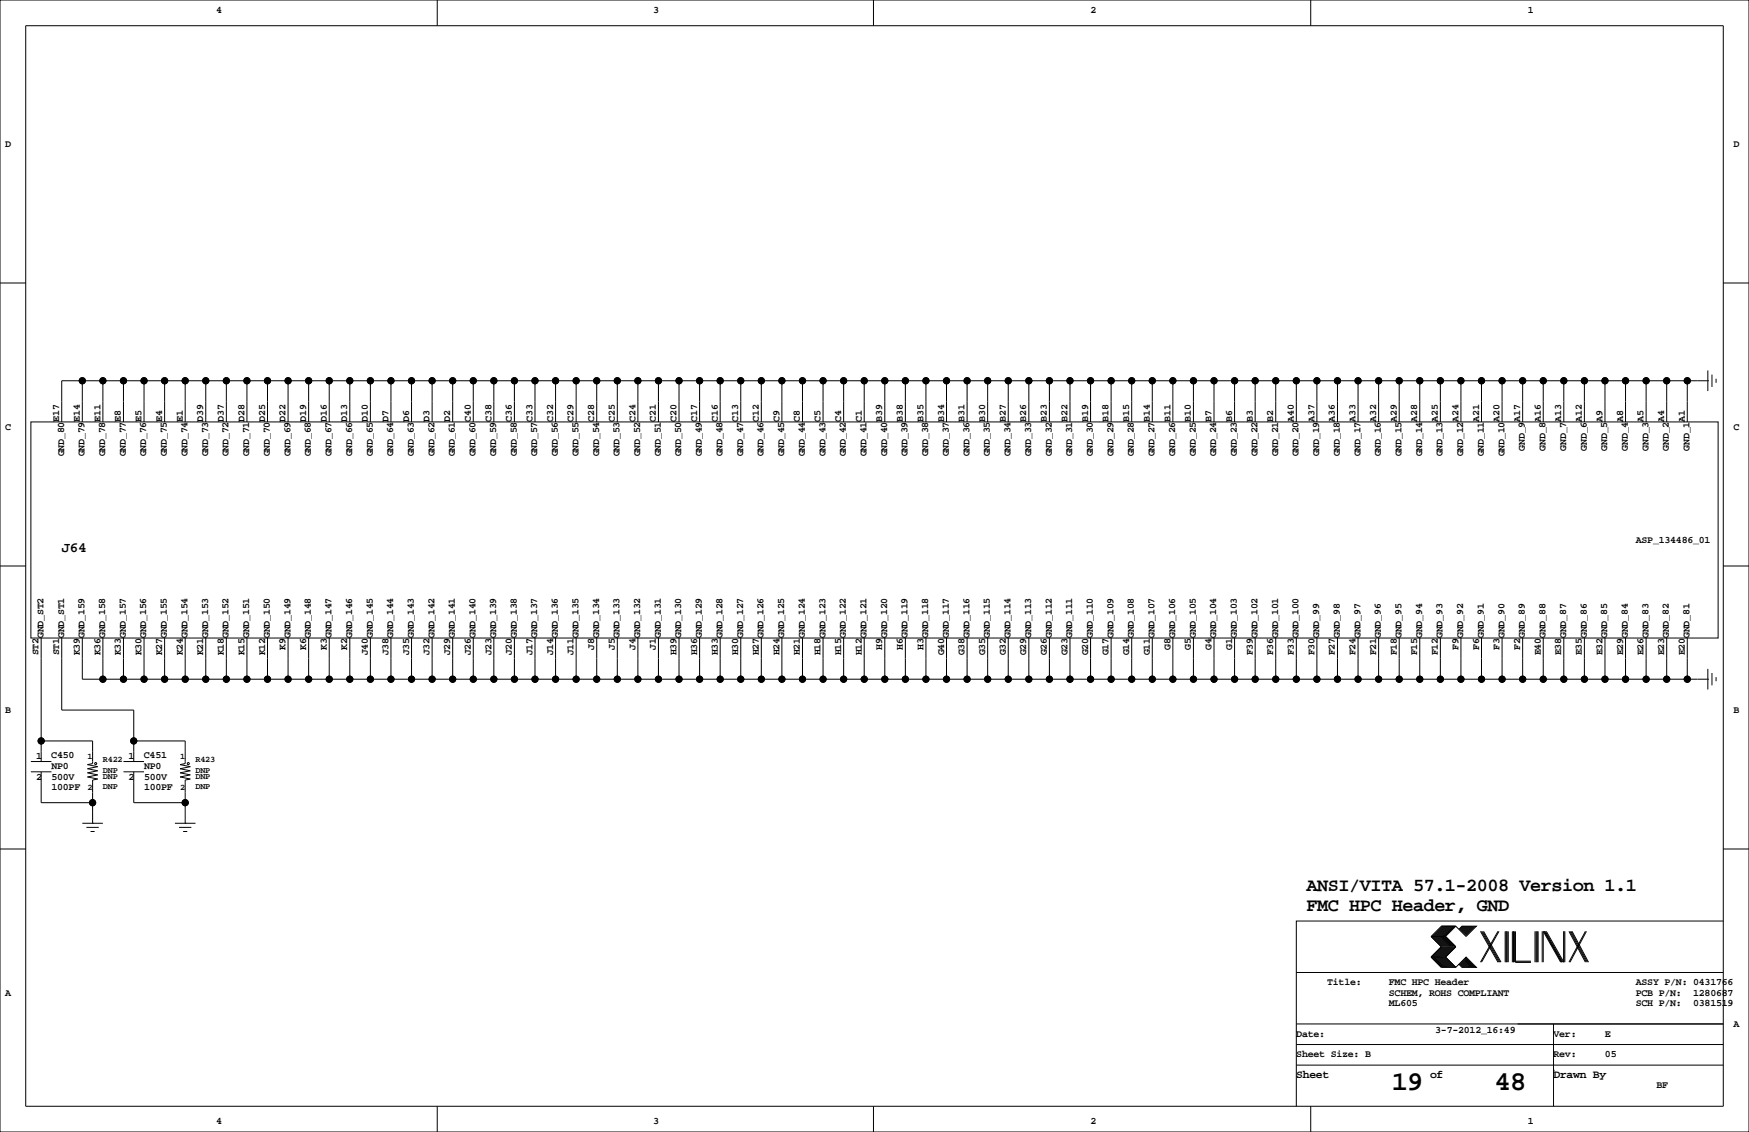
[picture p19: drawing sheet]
<svg xmlns="http://www.w3.org/2000/svg" width="432mm" height="279mm" viewBox="0 0 432 279" stroke-linecap="round" stroke-linejoin="round" font-family="sans-serif">
<defs><g id="words">
<g font-size="6.7">
<text x="343.6" y="269.1">19</text>
<text x="369" y="269.1">48</text>
</g>
<g font-size="4.6">
<text x="322.6" y="219.8">ANSI/VITA 57.1-2008 Version 1.1</text>
<text x="322.6" y="224.9">FMC HPC Header, GND</text>
</g>
<text font-size="3.5" x="15.2" y="136.3">J64</text>
<g font-size="2.8">
<text x="320" y="266">Sheet</text>
<text x="353.1" y="266">of</text>
<text x="383.5" y="266">Drawn By</text>
</g>
<g font-size="2.5">
<text x="53.3" y="3.2">4</text>
<text x="161.3" y="3.2">3</text>
<text x="269.2" y="3.2">2</text>
<text x="377.2" y="3.2">1</text>
<text x="1.3" y="36.2">D</text>
<text x="428" y="36.2">D</text>
<text x="1.3" y="106.1">C</text>
<text x="14.6" y="104.1" transform="rotate(-90 14.6 104.1)">E17</text>
<text x="19.7" y="104.1" transform="rotate(-90 19.7 104.1)">E14</text>
<text x="24.8" y="104.1" transform="rotate(-90 24.8 104.1)">E11</text>
<text x="29.9" y="104.1" transform="rotate(-90 29.9 104.1)">E8</text>
<text x="34.9" y="104.1" transform="rotate(-90 34.9 104.1)">E5</text>
<text x="40" y="104.1" transform="rotate(-90 40 104.1)">E4</text>
<text x="45.1" y="104.1" transform="rotate(-90 45.1 104.1)">E1</text>
<text x="50.2" y="104.1" transform="rotate(-90 50.2 104.1)">D39</text>
<text x="55.3" y="104.1" transform="rotate(-90 55.3 104.1)">D37</text>
<text x="60.3" y="104.1" transform="rotate(-90 60.3 104.1)">D28</text>
<text x="65.4" y="104.1" transform="rotate(-90 65.4 104.1)">D25</text>
<text x="70.5" y="104.1" transform="rotate(-90 70.5 104.1)">D22</text>
<text x="75.6" y="104.1" transform="rotate(-90 75.6 104.1)">D19</text>
<text x="80.7" y="104.1" transform="rotate(-90 80.7 104.1)">D16</text>
<text x="85.7" y="104.1" transform="rotate(-90 85.7 104.1)">D13</text>
<text x="90.8" y="104.1" transform="rotate(-90 90.8 104.1)">D10</text>
<text x="95.9" y="104.1" transform="rotate(-90 95.9 104.1)">D7</text>
<text x="101" y="104.1" transform="rotate(-90 101 104.1)">D6</text>
<text x="106.1" y="104.1" transform="rotate(-90 106.1 104.1)">D3</text>
<text x="111.1" y="104.1" transform="rotate(-90 111.1 104.1)">D2</text>
<text x="116.2" y="104.1" transform="rotate(-90 116.2 104.1)">C40</text>
<text x="121.3" y="104.1" transform="rotate(-90 121.3 104.1)">C38</text>
<text x="126.4" y="104.1" transform="rotate(-90 126.4 104.1)">C36</text>
<text x="131.5" y="104.1" transform="rotate(-90 131.5 104.1)">C33</text>
<text x="136.5" y="104.1" transform="rotate(-90 136.5 104.1)">C32</text>
<text x="141.6" y="104.1" transform="rotate(-90 141.6 104.1)">C29</text>
<text x="146.7" y="104.1" transform="rotate(-90 146.7 104.1)">C28</text>
<text x="151.8" y="104.1" transform="rotate(-90 151.8 104.1)">C25</text>
<text x="156.9" y="104.1" transform="rotate(-90 156.9 104.1)">C24</text>
<text x="161.9" y="104.1" transform="rotate(-90 161.9 104.1)">C21</text>
<text x="167" y="104.1" transform="rotate(-90 167 104.1)">C20</text>
<text x="172.1" y="104.1" transform="rotate(-90 172.1 104.1)">C17</text>
<text x="177.2" y="104.1" transform="rotate(-90 177.2 104.1)">C16</text>
<text x="182.3" y="104.1" transform="rotate(-90 182.3 104.1)">C13</text>
<text x="187.3" y="104.1" transform="rotate(-90 187.3 104.1)">C12</text>
<text x="192.4" y="104.1" transform="rotate(-90 192.4 104.1)">C9</text>
<text x="197.5" y="104.1" transform="rotate(-90 197.5 104.1)">C8</text>
<text x="202.6" y="104.1" transform="rotate(-90 202.6 104.1)">C5</text>
<text x="207.7" y="104.1" transform="rotate(-90 207.7 104.1)">C4</text>
<text x="212.7" y="104.1" transform="rotate(-90 212.7 104.1)">C1</text>
<text x="217.8" y="104.1" transform="rotate(-90 217.8 104.1)">B39</text>
<text x="222.9" y="104.1" transform="rotate(-90 222.9 104.1)">B38</text>
<text x="228" y="104.1" transform="rotate(-90 228 104.1)">B35</text>
<text x="233.1" y="104.1" transform="rotate(-90 233.1 104.1)">B34</text>
<text x="238.1" y="104.1" transform="rotate(-90 238.1 104.1)">B31</text>
<text x="243.2" y="104.1" transform="rotate(-90 243.2 104.1)">B30</text>
<text x="248.3" y="104.1" transform="rotate(-90 248.3 104.1)">B27</text>
<text x="253.4" y="104.1" transform="rotate(-90 253.4 104.1)">B26</text>
<text x="258.5" y="104.1" transform="rotate(-90 258.5 104.1)">B23</text>
<text x="263.5" y="104.1" transform="rotate(-90 263.5 104.1)">B22</text>
<text x="268.6" y="104.1" transform="rotate(-90 268.6 104.1)">B19</text>
<text x="273.7" y="104.1" transform="rotate(-90 273.7 104.1)">B18</text>
<text x="278.8" y="104.1" transform="rotate(-90 278.8 104.1)">B15</text>
<text x="283.9" y="104.1" transform="rotate(-90 283.9 104.1)">B14</text>
<text x="288.9" y="104.1" transform="rotate(-90 288.9 104.1)">B11</text>
<text x="294" y="104.1" transform="rotate(-90 294 104.1)">B10</text>
<text x="299.1" y="104.1" transform="rotate(-90 299.1 104.1)">B7</text>
<text x="304.2" y="104.1" transform="rotate(-90 304.2 104.1)">B6</text>
<text x="309.3" y="104.1" transform="rotate(-90 309.3 104.1)">B3</text>
<text x="314.3" y="104.1" transform="rotate(-90 314.3 104.1)">B2</text>
<text x="319.4" y="104.1" transform="rotate(-90 319.4 104.1)">A40</text>
<text x="324.5" y="104.1" transform="rotate(-90 324.5 104.1)">A37</text>
<text x="329.6" y="104.1" transform="rotate(-90 329.6 104.1)">A36</text>
<text x="334.7" y="104.1" transform="rotate(-90 334.7 104.1)">A33</text>
<text x="339.7" y="104.1" transform="rotate(-90 339.7 104.1)">A32</text>
<text x="344.8" y="104.1" transform="rotate(-90 344.8 104.1)">A29</text>
<text x="349.9" y="104.1" transform="rotate(-90 349.9 104.1)">A28</text>
<text x="355" y="104.1" transform="rotate(-90 355 104.1)">A25</text>
<text x="360.1" y="104.1" transform="rotate(-90 360.1 104.1)">A24</text>
<text x="365.1" y="104.1" transform="rotate(-90 365.1 104.1)">A21</text>
<text x="370.2" y="104.1" transform="rotate(-90 370.2 104.1)">A20</text>
<text x="375.3" y="104.1" transform="rotate(-90 375.3 104.1)">A17</text>
<text x="380.4" y="104.1" transform="rotate(-90 380.4 104.1)">A16</text>
<text x="385.5" y="104.1" transform="rotate(-90 385.5 104.1)">A13</text>
<text x="390.5" y="104.1" transform="rotate(-90 390.5 104.1)">A12</text>
<text x="395.6" y="104.1" transform="rotate(-90 395.6 104.1)">A9</text>
<text x="400.7" y="104.1" transform="rotate(-90 400.7 104.1)">A8</text>
<text x="405.8" y="104.1" transform="rotate(-90 405.8 104.1)">A5</text>
<text x="410.9" y="104.1" transform="rotate(-90 410.9 104.1)">A4</text>
<text x="415.9" y="104.1" transform="rotate(-90 415.9 104.1)">A1</text>
<text x="428" y="106.1">C</text>
<text x="15.8" y="112.6" transform="rotate(-90 15.8 112.6)">GND_80</text>
<text x="20.9" y="112.6" transform="rotate(-90 20.9 112.6)">GND_79</text>
<text x="26" y="112.6" transform="rotate(-90 26 112.6)">GND_78</text>
<text x="31" y="112.6" transform="rotate(-90 31 112.6)">GND_77</text>
<text x="36.1" y="112.6" transform="rotate(-90 36.1 112.6)">GND_76</text>
<text x="41.2" y="112.6" transform="rotate(-90 41.2 112.6)">GND_75</text>
<text x="46.3" y="112.6" transform="rotate(-90 46.3 112.6)">GND_74</text>
<text x="51.4" y="112.6" transform="rotate(-90 51.4 112.6)">GND_73</text>
<text x="56.4" y="112.6" transform="rotate(-90 56.4 112.6)">GND_72</text>
<text x="61.5" y="112.6" transform="rotate(-90 61.5 112.6)">GND_71</text>
<text x="66.6" y="112.6" transform="rotate(-90 66.6 112.6)">GND_70</text>
<text x="71.7" y="112.6" transform="rotate(-90 71.7 112.6)">GND_69</text>
<text x="76.8" y="112.6" transform="rotate(-90 76.8 112.6)">GND_68</text>
<text x="81.8" y="112.6" transform="rotate(-90 81.8 112.6)">GND_67</text>
<text x="86.9" y="112.6" transform="rotate(-90 86.9 112.6)">GND_66</text>
<text x="92" y="112.6" transform="rotate(-90 92 112.6)">GND_65</text>
<text x="97.1" y="112.6" transform="rotate(-90 97.1 112.6)">GND_64</text>
<text x="102.2" y="112.6" transform="rotate(-90 102.2 112.6)">GND_63</text>
<text x="107.2" y="112.6" transform="rotate(-90 107.2 112.6)">GND_62</text>
<text x="112.3" y="112.6" transform="rotate(-90 112.3 112.6)">GND_61</text>
<text x="117.4" y="112.6" transform="rotate(-90 117.4 112.6)">GND_60</text>
<text x="122.5" y="112.6" transform="rotate(-90 122.5 112.6)">GND_59</text>
<text x="127.6" y="112.6" transform="rotate(-90 127.6 112.6)">GND_58</text>
<text x="132.6" y="112.6" transform="rotate(-90 132.6 112.6)">GND_57</text>
<text x="137.7" y="112.6" transform="rotate(-90 137.7 112.6)">GND_56</text>
<text x="142.8" y="112.6" transform="rotate(-90 142.8 112.6)">GND_55</text>
<text x="147.9" y="112.6" transform="rotate(-90 147.9 112.6)">GND_54</text>
<text x="153" y="112.6" transform="rotate(-90 153 112.6)">GND_53</text>
<text x="158" y="112.6" transform="rotate(-90 158 112.6)">GND_52</text>
<text x="163.1" y="112.6" transform="rotate(-90 163.1 112.6)">GND_51</text>
<text x="168.2" y="112.6" transform="rotate(-90 168.2 112.6)">GND_50</text>
<text x="173.3" y="112.6" transform="rotate(-90 173.3 112.6)">GND_49</text>
<text x="178.4" y="112.6" transform="rotate(-90 178.4 112.6)">GND_48</text>
<text x="183.4" y="112.6" transform="rotate(-90 183.4 112.6)">GND_47</text>
<text x="188.5" y="112.6" transform="rotate(-90 188.5 112.6)">GND_46</text>
<text x="193.6" y="112.6" transform="rotate(-90 193.6 112.6)">GND_45</text>
<text x="198.7" y="112.6" transform="rotate(-90 198.7 112.6)">GND_44</text>
<text x="203.8" y="112.6" transform="rotate(-90 203.8 112.6)">GND_43</text>
<text x="208.8" y="112.6" transform="rotate(-90 208.8 112.6)">GND_42</text>
<text x="213.9" y="112.6" transform="rotate(-90 213.9 112.6)">GND_41</text>
<text x="219" y="112.6" transform="rotate(-90 219 112.6)">GND_40</text>
<text x="224.1" y="112.6" transform="rotate(-90 224.1 112.6)">GND_39</text>
<text x="229.2" y="112.6" transform="rotate(-90 229.2 112.6)">GND_38</text>
<text x="234.2" y="112.6" transform="rotate(-90 234.2 112.6)">GND_37</text>
<text x="239.3" y="112.6" transform="rotate(-90 239.3 112.6)">GND_36</text>
<text x="244.4" y="112.6" transform="rotate(-90 244.4 112.6)">GND_35</text>
<text x="249.5" y="112.6" transform="rotate(-90 249.5 112.6)">GND_34</text>
<text x="254.6" y="112.6" transform="rotate(-90 254.6 112.6)">GND_33</text>
<text x="259.6" y="112.6" transform="rotate(-90 259.6 112.6)">GND_32</text>
<text x="264.7" y="112.6" transform="rotate(-90 264.7 112.6)">GND_31</text>
<text x="269.8" y="112.6" transform="rotate(-90 269.8 112.6)">GND_30</text>
<text x="274.9" y="112.6" transform="rotate(-90 274.9 112.6)">GND_29</text>
<text x="280" y="112.6" transform="rotate(-90 280 112.6)">GND_28</text>
<text x="285" y="112.6" transform="rotate(-90 285 112.6)">GND_27</text>
<text x="290.1" y="112.6" transform="rotate(-90 290.1 112.6)">GND_26</text>
<text x="295.2" y="112.6" transform="rotate(-90 295.2 112.6)">GND_25</text>
<text x="300.3" y="112.6" transform="rotate(-90 300.3 112.6)">GND_24</text>
<text x="305.4" y="112.6" transform="rotate(-90 305.4 112.6)">GND_23</text>
<text x="310.4" y="112.6" transform="rotate(-90 310.4 112.6)">GND_22</text>
<text x="315.5" y="112.6" transform="rotate(-90 315.5 112.6)">GND_21</text>
<text x="320.6" y="112.6" transform="rotate(-90 320.6 112.6)">GND_20</text>
<text x="325.7" y="112.6" transform="rotate(-90 325.7 112.6)">GND_19</text>
<text x="330.8" y="112.6" transform="rotate(-90 330.8 112.6)">GND_18</text>
<text x="335.8" y="112.6" transform="rotate(-90 335.8 112.6)">GND_17</text>
<text x="340.9" y="112.6" transform="rotate(-90 340.9 112.6)">GND_16</text>
<text x="346" y="112.6" transform="rotate(-90 346 112.6)">GND_15</text>
<text x="351.1" y="112.6" transform="rotate(-90 351.1 112.6)">GND_14</text>
<text x="356.2" y="112.6" transform="rotate(-90 356.2 112.6)">GND_13</text>
<text x="361.2" y="112.6" transform="rotate(-90 361.2 112.6)">GND_12</text>
<text x="366.3" y="112.6" transform="rotate(-90 366.3 112.6)">GND_11</text>
<text x="371.4" y="112.6" transform="rotate(-90 371.4 112.6)">GND_10</text>
<text x="376.5" y="111.2" transform="rotate(-90 376.5 111.2)">GND_9</text>
<text x="381.6" y="111.2" transform="rotate(-90 381.6 111.2)">GND_8</text>
<text x="386.6" y="111.2" transform="rotate(-90 386.6 111.2)">GND_7</text>
<text x="391.7" y="111.2" transform="rotate(-90 391.7 111.2)">GND_6</text>
<text x="396.8" y="111.2" transform="rotate(-90 396.8 111.2)">GND_5</text>
<text x="401.9" y="111.2" transform="rotate(-90 401.9 111.2)">GND_4</text>
<text x="407" y="111.2" transform="rotate(-90 407 111.2)">GND_3</text>
<text x="412" y="111.2" transform="rotate(-90 412 111.2)">GND_2</text>
<text x="417.1" y="111.2" transform="rotate(-90 417.1 111.2)">GND_1</text>
<text x="403.9" y="134">ASP_134486_01</text>
<text x="9.5" y="161.7" transform="rotate(-90 9.5 161.7)">ST2</text>
<text x="10.7" y="157.5" transform="rotate(-90 10.7 157.5)">GND_ST2</text>
<text x="14.6" y="161.7" transform="rotate(-90 14.6 161.7)">ST1</text>
<text x="15.8" y="157.5" transform="rotate(-90 15.8 157.5)">GND_ST1</text>
<text x="19.7" y="161.7" transform="rotate(-90 19.7 161.7)">K39</text>
<text x="20.9" y="157.5" transform="rotate(-90 20.9 157.5)">GND_159</text>
<text x="24.8" y="161.7" transform="rotate(-90 24.8 161.7)">K36</text>
<text x="26" y="157.5" transform="rotate(-90 26 157.5)">GND_158</text>
<text x="29.9" y="161.7" transform="rotate(-90 29.9 161.7)">K33</text>
<text x="31" y="157.5" transform="rotate(-90 31 157.5)">GND_157</text>
<text x="34.9" y="161.7" transform="rotate(-90 34.9 161.7)">K30</text>
<text x="36.1" y="157.5" transform="rotate(-90 36.1 157.5)">GND_156</text>
<text x="40" y="161.7" transform="rotate(-90 40 161.7)">K27</text>
<text x="41.2" y="157.5" transform="rotate(-90 41.2 157.5)">GND_155</text>
<text x="45.1" y="161.7" transform="rotate(-90 45.1 161.7)">K24</text>
<text x="46.3" y="157.5" transform="rotate(-90 46.3 157.5)">GND_154</text>
<text x="50.2" y="161.7" transform="rotate(-90 50.2 161.7)">K21</text>
<text x="51.4" y="157.5" transform="rotate(-90 51.4 157.5)">GND_153</text>
<text x="55.3" y="161.7" transform="rotate(-90 55.3 161.7)">K18</text>
<text x="56.4" y="157.5" transform="rotate(-90 56.4 157.5)">GND_152</text>
<text x="60.3" y="161.7" transform="rotate(-90 60.3 161.7)">K15</text>
<text x="61.5" y="157.5" transform="rotate(-90 61.5 157.5)">GND_151</text>
<text x="65.4" y="161.7" transform="rotate(-90 65.4 161.7)">K12</text>
<text x="66.6" y="157.5" transform="rotate(-90 66.6 157.5)">GND_150</text>
<text x="70.5" y="160.3" transform="rotate(-90 70.5 160.3)">K9</text>
<text x="71.7" y="157.5" transform="rotate(-90 71.7 157.5)">GND_149</text>
<text x="75.6" y="160.3" transform="rotate(-90 75.6 160.3)">K6</text>
<text x="76.8" y="157.5" transform="rotate(-90 76.8 157.5)">GND_148</text>
<text x="80.7" y="160.3" transform="rotate(-90 80.7 160.3)">K3</text>
<text x="81.8" y="157.5" transform="rotate(-90 81.8 157.5)">GND_147</text>
<text x="85.7" y="160.3" transform="rotate(-90 85.7 160.3)">K2</text>
<text x="86.9" y="157.5" transform="rotate(-90 86.9 157.5)">GND_146</text>
<text x="90.8" y="161.7" transform="rotate(-90 90.8 161.7)">J40</text>
<text x="92" y="157.5" transform="rotate(-90 92 157.5)">GND_145</text>
<text x="95.9" y="161.7" transform="rotate(-90 95.9 161.7)">J38</text>
<text x="97.1" y="157.5" transform="rotate(-90 97.1 157.5)">GND_144</text>
<text x="101" y="161.7" transform="rotate(-90 101 161.7)">J35</text>
<text x="102.2" y="157.5" transform="rotate(-90 102.2 157.5)">GND_143</text>
<text x="106.1" y="161.7" transform="rotate(-90 106.1 161.7)">J32</text>
<text x="107.2" y="157.5" transform="rotate(-90 107.2 157.5)">GND_142</text>
<text x="111.1" y="161.7" transform="rotate(-90 111.1 161.7)">J29</text>
<text x="112.3" y="157.5" transform="rotate(-90 112.3 157.5)">GND_141</text>
<text x="116.2" y="161.7" transform="rotate(-90 116.2 161.7)">J26</text>
<text x="117.4" y="157.5" transform="rotate(-90 117.4 157.5)">GND_140</text>
<text x="121.3" y="161.7" transform="rotate(-90 121.3 161.7)">J23</text>
<text x="122.5" y="157.5" transform="rotate(-90 122.5 157.5)">GND_139</text>
<text x="126.4" y="161.7" transform="rotate(-90 126.4 161.7)">J20</text>
<text x="127.6" y="157.5" transform="rotate(-90 127.6 157.5)">GND_138</text>
<text x="131.5" y="161.7" transform="rotate(-90 131.5 161.7)">J17</text>
<text x="132.6" y="157.5" transform="rotate(-90 132.6 157.5)">GND_137</text>
<text x="136.5" y="161.7" transform="rotate(-90 136.5 161.7)">J14</text>
<text x="137.7" y="157.5" transform="rotate(-90 137.7 157.5)">GND_136</text>
<text x="141.6" y="161.7" transform="rotate(-90 141.6 161.7)">J11</text>
<text x="142.8" y="157.5" transform="rotate(-90 142.8 157.5)">GND_135</text>
<text x="146.7" y="160.3" transform="rotate(-90 146.7 160.3)">J8</text>
<text x="147.9" y="157.5" transform="rotate(-90 147.9 157.5)">GND_134</text>
<text x="151.8" y="160.3" transform="rotate(-90 151.8 160.3)">J5</text>
<text x="153" y="157.5" transform="rotate(-90 153 157.5)">GND_133</text>
<text x="156.9" y="160.3" transform="rotate(-90 156.9 160.3)">J4</text>
<text x="158" y="157.5" transform="rotate(-90 158 157.5)">GND_132</text>
<text x="161.9" y="160.3" transform="rotate(-90 161.9 160.3)">J1</text>
<text x="163.1" y="157.5" transform="rotate(-90 163.1 157.5)">GND_131</text>
<text x="167" y="161.7" transform="rotate(-90 167 161.7)">H39</text>
<text x="168.2" y="157.5" transform="rotate(-90 168.2 157.5)">GND_130</text>
<text x="172.1" y="161.7" transform="rotate(-90 172.1 161.7)">H36</text>
<text x="173.3" y="157.5" transform="rotate(-90 173.3 157.5)">GND_129</text>
<text x="177.2" y="161.7" transform="rotate(-90 177.2 161.7)">H33</text>
<text x="178.4" y="157.5" transform="rotate(-90 178.4 157.5)">GND_128</text>
<text x="182.3" y="161.7" transform="rotate(-90 182.3 161.7)">H30</text>
<text x="183.4" y="157.5" transform="rotate(-90 183.4 157.5)">GND_127</text>
<text x="187.3" y="161.7" transform="rotate(-90 187.3 161.7)">H27</text>
<text x="188.5" y="157.5" transform="rotate(-90 188.5 157.5)">GND_126</text>
<text x="192.4" y="161.7" transform="rotate(-90 192.4 161.7)">H24</text>
<text x="193.6" y="157.5" transform="rotate(-90 193.6 157.5)">GND_125</text>
<text x="197.5" y="161.7" transform="rotate(-90 197.5 161.7)">H21</text>
<text x="198.7" y="157.5" transform="rotate(-90 198.7 157.5)">GND_124</text>
<text x="202.6" y="161.7" transform="rotate(-90 202.6 161.7)">H18</text>
<text x="203.8" y="157.5" transform="rotate(-90 203.8 157.5)">GND_123</text>
<text x="207.7" y="161.7" transform="rotate(-90 207.7 161.7)">H15</text>
<text x="208.8" y="157.5" transform="rotate(-90 208.8 157.5)">GND_122</text>
<text x="212.7" y="161.7" transform="rotate(-90 212.7 161.7)">H12</text>
<text x="213.9" y="157.5" transform="rotate(-90 213.9 157.5)">GND_121</text>
<text x="217.8" y="160.3" transform="rotate(-90 217.8 160.3)">H9</text>
<text x="219" y="157.5" transform="rotate(-90 219 157.5)">GND_120</text>
<text x="222.9" y="160.3" transform="rotate(-90 222.9 160.3)">H6</text>
<text x="224.1" y="157.5" transform="rotate(-90 224.1 157.5)">GND_119</text>
<text x="228" y="160.3" transform="rotate(-90 228 160.3)">H3</text>
<text x="229.2" y="157.5" transform="rotate(-90 229.2 157.5)">GND_118</text>
<text x="233.1" y="161.7" transform="rotate(-90 233.1 161.7)">G40</text>
<text x="234.2" y="157.5" transform="rotate(-90 234.2 157.5)">GND_117</text>
<text x="238.1" y="161.7" transform="rotate(-90 238.1 161.7)">G38</text>
<text x="239.3" y="157.5" transform="rotate(-90 239.3 157.5)">GND_116</text>
<text x="243.2" y="161.7" transform="rotate(-90 243.2 161.7)">G35</text>
<text x="244.4" y="157.5" transform="rotate(-90 244.4 157.5)">GND_115</text>
<text x="248.3" y="161.7" transform="rotate(-90 248.3 161.7)">G32</text>
<text x="249.5" y="157.5" transform="rotate(-90 249.5 157.5)">GND_114</text>
<text x="253.4" y="161.7" transform="rotate(-90 253.4 161.7)">G29</text>
<text x="254.6" y="157.5" transform="rotate(-90 254.6 157.5)">GND_113</text>
<text x="258.5" y="161.7" transform="rotate(-90 258.5 161.7)">G26</text>
<text x="259.6" y="157.5" transform="rotate(-90 259.6 157.5)">GND_112</text>
<text x="263.5" y="161.7" transform="rotate(-90 263.5 161.7)">G23</text>
<text x="264.7" y="157.5" transform="rotate(-90 264.7 157.5)">GND_111</text>
<text x="268.6" y="161.7" transform="rotate(-90 268.6 161.7)">G20</text>
<text x="269.8" y="157.5" transform="rotate(-90 269.8 157.5)">GND_110</text>
<text x="273.7" y="161.7" transform="rotate(-90 273.7 161.7)">G17</text>
<text x="274.9" y="157.5" transform="rotate(-90 274.9 157.5)">GND_109</text>
<text x="278.8" y="161.7" transform="rotate(-90 278.8 161.7)">G14</text>
<text x="280" y="157.5" transform="rotate(-90 280 157.5)">GND_108</text>
<text x="283.9" y="161.7" transform="rotate(-90 283.9 161.7)">G11</text>
<text x="285" y="157.5" transform="rotate(-90 285 157.5)">GND_107</text>
<text x="288.9" y="160.3" transform="rotate(-90 288.9 160.3)">G8</text>
<text x="290.1" y="157.5" transform="rotate(-90 290.1 157.5)">GND_106</text>
<text x="294" y="160.3" transform="rotate(-90 294 160.3)">G5</text>
<text x="295.2" y="157.5" transform="rotate(-90 295.2 157.5)">GND_105</text>
<text x="299.1" y="160.3" transform="rotate(-90 299.1 160.3)">G4</text>
<text x="300.3" y="157.5" transform="rotate(-90 300.3 157.5)">GND_104</text>
<text x="304.2" y="160.3" transform="rotate(-90 304.2 160.3)">G1</text>
<text x="305.4" y="157.5" transform="rotate(-90 305.4 157.5)">GND_103</text>
<text x="309.3" y="161.7" transform="rotate(-90 309.3 161.7)">F39</text>
<text x="310.4" y="157.5" transform="rotate(-90 310.4 157.5)">GND_102</text>
<text x="314.3" y="161.7" transform="rotate(-90 314.3 161.7)">F36</text>
<text x="315.5" y="157.5" transform="rotate(-90 315.5 157.5)">GND_101</text>
<text x="319.4" y="161.7" transform="rotate(-90 319.4 161.7)">F33</text>
<text x="320.6" y="157.5" transform="rotate(-90 320.6 157.5)">GND_100</text>
<text x="324.5" y="161.7" transform="rotate(-90 324.5 161.7)">F30</text>
<text x="325.7" y="157.5" transform="rotate(-90 325.7 157.5)">GND_99</text>
<text x="329.6" y="161.7" transform="rotate(-90 329.6 161.7)">F27</text>
<text x="330.8" y="157.5" transform="rotate(-90 330.8 157.5)">GND_98</text>
<text x="334.7" y="161.7" transform="rotate(-90 334.7 161.7)">F24</text>
<text x="335.8" y="157.5" transform="rotate(-90 335.8 157.5)">GND_97</text>
<text x="339.7" y="161.7" transform="rotate(-90 339.7 161.7)">F21</text>
<text x="340.9" y="157.5" transform="rotate(-90 340.9 157.5)">GND_96</text>
<text x="344.8" y="161.7" transform="rotate(-90 344.8 161.7)">F18</text>
<text x="346" y="157.5" transform="rotate(-90 346 157.5)">GND_95</text>
<text x="349.9" y="161.7" transform="rotate(-90 349.9 161.7)">F15</text>
<text x="351.1" y="157.5" transform="rotate(-90 351.1 157.5)">GND_94</text>
<text x="355" y="161.7" transform="rotate(-90 355 161.7)">F12</text>
<text x="356.2" y="157.5" transform="rotate(-90 356.2 157.5)">GND_93</text>
<text x="360.1" y="160.3" transform="rotate(-90 360.1 160.3)">F9</text>
<text x="361.2" y="157.5" transform="rotate(-90 361.2 157.5)">GND_92</text>
<text x="365.1" y="160.3" transform="rotate(-90 365.1 160.3)">F6</text>
<text x="366.3" y="157.5" transform="rotate(-90 366.3 157.5)">GND_91</text>
<text x="370.2" y="160.3" transform="rotate(-90 370.2 160.3)">F3</text>
<text x="371.4" y="157.5" transform="rotate(-90 371.4 157.5)">GND_90</text>
<text x="375.3" y="160.3" transform="rotate(-90 375.3 160.3)">F2</text>
<text x="376.5" y="157.5" transform="rotate(-90 376.5 157.5)">GND_89</text>
<text x="380.4" y="161.7" transform="rotate(-90 380.4 161.7)">E40</text>
<text x="381.6" y="157.5" transform="rotate(-90 381.6 157.5)">GND_88</text>
<text x="385.5" y="161.7" transform="rotate(-90 385.5 161.7)">E38</text>
<text x="386.6" y="157.5" transform="rotate(-90 386.6 157.5)">GND_87</text>
<text x="390.5" y="161.7" transform="rotate(-90 390.5 161.7)">E35</text>
<text x="391.7" y="157.5" transform="rotate(-90 391.7 157.5)">GND_86</text>
<text x="395.6" y="161.7" transform="rotate(-90 395.6 161.7)">E32</text>
<text x="396.8" y="157.5" transform="rotate(-90 396.8 157.5)">GND_85</text>
<text x="400.7" y="161.7" transform="rotate(-90 400.7 161.7)">E29</text>
<text x="401.9" y="157.5" transform="rotate(-90 401.9 157.5)">GND_84</text>
<text x="405.8" y="161.7" transform="rotate(-90 405.8 161.7)">E26</text>
<text x="407" y="157.5" transform="rotate(-90 407 157.5)">GND_83</text>
<text x="410.9" y="161.7" transform="rotate(-90 410.9 161.7)">E23</text>
<text x="412" y="157.5" transform="rotate(-90 412 157.5)">GND_82</text>
<text x="415.9" y="161.7" transform="rotate(-90 415.9 161.7)">E20</text>
<text x="417.1" y="157.5" transform="rotate(-90 417.1 157.5)">GND_81</text>
<text x="1.3" y="175.9">B</text>
<text x="428" y="175.9">B</text>
<text x="8.9" y="187.3">1</text>
<text x="12.7" y="187">C450</text>
<text x="12.7" y="189.9">NP0</text>
<text x="31.7" y="187.3">1</text>
<text x="35.5" y="187">C451</text>
<text x="35.6" y="189.9">NP0</text>
<text x="8.9" y="192.4">2</text>
<text x="12.7" y="195">100PF</text>
<text x="12.7" y="192.4">500V</text>
<text x="31.7" y="192.4">2</text>
<text x="35.6" y="192.4">500V</text>
<text x="35.6" y="195">100PF</text>
<text x="1.3" y="245.8">A</text>
<text x="327.7" y="243.2">Title:</text>
<text x="342.9" y="245.8">SCHEM, ROHS COMPLIANT</text>
<text x="342.9" y="243.2">FMC HPC Header</text>
<text x="403.9" y="243.2">ASSY P/N: 0431766</text>
<text x="403.9" y="245.8">PCB P/N:</text>
<text x="418" y="245.8">1280687</text>
<text x="342.9" y="248.3">ML605</text>
<text x="403.9" y="248.3">SCH P/N:</text>
<text x="418" y="248.3">0381519</text>
<text x="320" y="255.9">Date:</text>
<text x="354.3" y="254.9">3-7-2012_16:49</text>
<text x="383.5" y="255.9">Ver:</text>
<text x="396.2" y="255.9">E</text>
<text x="428" y="253.4">A</text>
<text x="320" y="261">Sheet Size: B</text>
<text x="383.5" y="261">Rev:</text>
<text x="396.2" y="261">05</text>
<text x="408.9" y="268.6">BF</text>
<text x="53.3" y="277.5">4</text>
<text x="161.3" y="277.5">3</text>
<text x="269.2" y="277.5">2</text>
<text x="377.2" y="277.5">1</text>
</g>
<g font-size="2.1">
<text x="21.6" y="187.4">1</text>
<text x="25.4" y="188.2">R422</text>
<text x="25.4" y="190.7">DNP</text>
<text x="44.4" y="187.4">1</text>
<text x="48.3" y="190.7">DNP</text>
<text x="48.3" y="188.2">R423</text>
<text x="21.6" y="195.1">2</text>
<text x="25.4" y="194.8">DNP</text>
<text x="25.4" y="192.3">DNP</text>
<text x="44.4" y="195.1">2</text>
<text x="48.3" y="192.3">DNP</text>
<text x="48.3" y="194.8">DNP</text>
</g>
</g></defs>
<g fill="none" stroke="#000" stroke-width=".25">
<path d="M0 0h431.8v279.4h-431.8zM6.3 6.4h419.1v266.6h-419.1zM107.9 0v6.4M215.6 0v6.4M323.6 0v6.4M0 69.8h6.3M425.4 69.8h6.4M20.3 94v10.1M25.4 94v10.1M30.5 94v10.1M35.6 94v10.1M40.6 94v10.1"/>
<path d="M45.7 94v10.1M50.8 94v10.1M55.9 94v10.1M61 94v10.1M66 94v10.1M71.1 94v10.1M76.2 94v10.1M81.3 94v10.1M86.4 94v10.1M91.4 94v10.1M96.5 94v10.1M101.6 94v10.1"/>
<path d="M106.7 94v10.1M111.8 94v10.1M116.8 94v10.1M121.9 94v10.1M127 94v10.1M132.1 94v10.1M137.2 94v10.1M142.2 94v10.1M147.3 94v10.1M152.4 94v10.1M157.5 94v10.1M162.6 94v10.1"/>
<path d="M167.6 94v10.1M172.7 94v10.1M177.8 94v10.1M182.9 94v10.1M188 94v10.1M193 94v10.1M198.1 94v10.1M203.2 94v10.1M208.3 94v10.1M213.4 94v10.1M218.4 94v10.1M223.5 94v10.1"/>
<path d="M228.6 94v10.1M233.7 94v10.1M238.8 94v10.1M243.8 94v10.1M248.9 94v10.1M254 94v10.1M259.1 94v10.1M264.2 94v10.1M269.2 94v10.1M274.3 94v10.1M279.4 94v10.1M284.5 94v10.1"/>
<path d="M289.6 94v10.1M294.6 94v10.1M299.7 94v10.1M304.8 94v10.1M309.9 94v10.1M315 94v10.1M320 94v10.1M325.1 94v10.1M330.2 94v10.1M335.3 94v10.1M340.4 94v10.1M345.4 94v10.1"/>
<path d="M350.5 94v10.1M355.6 94v10.1M360.7 94v10.1M365.8 94v10.1M370.8 94v10.1M375.9 94v10.1M381 94v10.1M386.1 94v10.1M391.2 94v10.1M396.2 94v10.1M401.3 94v10.1M406.4 94v10.1"/>
<path d="M411.5 94v10.1M416.6 94v10.1M421.6 94h.1M421.6 94h-406.4v10.1M421.6 91.4v5.1M422.7 92.5v3M423.7 93.5v1M7.6 104.1h416.6v53.4h-416.6zM0 139.7h6.3M425.4 139.7h6.4M10.2 157.5v30.5M15.2 157.5v17.8h17.8v12.7"/>
<path d="M20.3 157.5v10.1h401.3M25.4 157.5v10.1M30.5 157.5v10.1M35.6 157.5v10.1M40.6 157.5v10.1M45.7 157.5v10.1M50.8 157.5v10.1M55.9 157.5v10.1M61 157.5v10.1M66 157.5v10.1M71.1 157.5v10.1M76.2 157.5v10.1"/>
<path d="M81.3 157.5v10.1M86.4 157.5v10.1M91.4 157.5v10.1M96.5 157.5v10.1M101.6 157.5v10.1M106.7 157.5v10.1M111.8 157.5v10.1M116.8 157.5v10.1M121.9 157.5v10.1M127 157.5v10.1M132.1 157.5v10.1M137.2 157.5v10.1"/>
<path d="M142.2 157.5v10.1M147.3 157.5v10.1M152.4 157.5v10.1M157.5 157.5v10.1M162.6 157.5v10.1M167.6 157.5v10.1M172.7 157.5v10.1M177.8 157.5v10.1M182.9 157.5v10.1M188 157.5v10.1M193 157.5v10.1M198.1 157.5v10.1"/>
<path d="M203.2 157.5v10.1M208.3 157.5v10.1M213.4 157.5v10.1M218.4 157.5v10.1M223.5 157.5v10.1M228.6 157.5v10.1M233.7 157.5v10.1M238.8 157.5v10.1M243.8 157.5v10.1M248.9 157.5v10.1M254 157.5v10.1M259.1 157.5v10.1"/>
<path d="M264.2 157.5v10.1M269.2 157.5v10.1M274.3 157.5v10.1M279.4 157.5v10.1M284.5 157.5v10.1M289.6 157.5v10.1M294.6 157.5v10.1M299.7 157.5v10.1M304.8 157.5v10.1M309.9 157.5v10.1M315 157.5v10.1M320 157.5v10.1"/>
<path d="M325.1 157.5v10.1M330.2 157.5v10.1M335.3 157.5v10.1M340.4 157.5v10.1M345.4 157.5v10.1M350.5 157.5v10.1M355.6 157.5v10.1M360.7 157.5v10.1M365.8 157.5v10.1M370.8 157.5v10.1M375.9 157.5v10.1M381 157.5v10.1"/>
<path d="M386.1 157.5v10.1M391.2 157.5v10.1M396.2 157.5v10.1M401.3 157.5v10.1M406.4 157.5v10.1M411.5 157.5v10.1M416.6 157.5v10.1M421.6 167.6h.1M421.6 165.1v5.1M422.7 166.1v3.1M423.7 167.1v1M7.6 190.5h5.1"/>
<path d="M7.6 188h5.1M10.2 190.5v7.6h12.7M10.2 182.9h12.7v5.6l-1.3 .2 2.5 .5-2.5 .5 2.5 .5-2.5 .6 2.5 .5-2.5 .5 2.5 .5-1.2 .2v10.7M30.5 190.5h5.1M30.5 188h5.1M33 190.5v7.6h12.7M33 182.9h12.7v5.6l-1.3 .2 2.6 .5-2.6 .5 2.6 .5-2.6 .6 2.6 .5-2.6 .5 2.6 .5-1.3 .2v10.7M0 209.5h6.3M20.3 203.2h5.1M21.3 204.2h3.1M22.4 205.2h1M22.9 203.2h.1"/>
<path d="M43.2 203.2h5.1M44.2 204.2h3M45.2 205.2h1M45.7 203.2h.1M425.4 209.5h6.4M353.3 236.2l2.6 2.6h3.5M353.3 231.1l2.6 2.6-2.6 2.5M353.3 236.2h3.6M353.3 231.1h3.6M356.1 228.6l-2.5 2.5 2.5 2.6-2.5 2.5 2.5 2.6M356.4 228.6l-2.6 2.5 2.6 2.6-2.6 2.5 2.6 2.6M356.6 228.6l-2.5 2.5 2.5 2.6-2.5 2.5 2.5 2.6"/>
<path d="M356.9 228.6l-2.6 2.5 2.6 2.6-2.6 2.5 2.6 2.6M356.9 231.1l2.5 2.6-2.5 2.5M356.9 236.2l2.5 2.6M357.1 228.6l-2.5 2.5 2.5 2.6-2.5 2.5 2.5 2.6M357.4 228.6l-2.6 2.5 2.6 2.6-2.6 2.5 2.6 2.6M357.6 228.6l-2.5 2.5 2.5 2.6-2.5 2.5 2.5 2.6M357.9 228.6l-2.6 2.5 2.6 2.6-2.6 2.5 2.6 2.6M358.1 228.6l-2.5 2.5 2.5 2.6-2.5 2.5 2.5 2.6M358.4 228.6l-2.5 2.5 2.5 2.6-2.5 2.5 2.5 2.6M358.6 228.6l-2.5 2.5 2.5 2.6-2.5 2.5 2.5 2.6M358.9 228.6l-2.5 2.5 2.5 2.6-2.5 2.5 2.5 2.6M359.2 228.6l-2.6 2.5 2.6 2.6-2.6 2.5 2.6 2.6"/>
<path d="M359.4 228.6l2.5 2.5 2.6-2.5h-3.6l-.7 .8M359.4 228.6h-3.5l-2.6 2.5M359.4 228.6l-2.5 2.5M360.2 238l.7 .8h3.6l-2.6-2.6-2.5 2.6M360.4 237.7l1 1.1M360.4 238l.8 .8M360.7 237.5l1.2 1.3M360.7 237.7l1 1.1M360.9 237.2l1.6 1.6M360.9 237.5l1.3 1.3M361.2 237l1.8 1.8M361.2 237.2l1.5 1.6"/>
<path d="M361.2 228.6l-.8 .8M361.4 236.7l2.1 2.1M361.4 237l1.8 1.8M361.4 228.6l-1 1M361.7 236.5l2.3 2.3M361.7 236.7l2 2.1M361.7 228.6l-1 1M361.9 236.5l2.3 2.3M361.9 228.6l-1.2 1.3M362.2 228.6l-1.3 1.3M362.5 228.6l-1.6 1.5M362.7 228.6l-1.5 1.5"/>
<path d="M363 228.6l-1.8 1.8M363.2 228.6l-1.8 1.8M363.5 228.6l-2.1 2M363.7 228.6l-2 2M364 228.6l-2.3 2.3M364.2 228.6l-2.3 2.3M365.5 229.9l4.3 7.6M365.8 229.9l4.3 7.6M366 229.9l4.3 7.6M366.3 229.9l4.3 7.6M369.8 229.9l-4.3 7.6M370.1 229.9l-4.3 7.6"/>
<path d="M371.6 229.9v7.6M371.9 229.9v7.6M372.1 229.9v7.6M372.4 229.9v7.6M373.4 229.9v7.6M373.6 229.9v7.6M373.9 229.9v7.6M374.1 229.9v7.6h3.9M374.1 237.2h3.9M379 229.9v7.6M379.2 229.9v7.6M379.5 229.9v7.6"/>
<path d="M379.7 229.9v7.6M380.7 229.9v7.6M381 237.5v-7.6l4.3 7.6M381.3 229.9l4.3 7.6M381.5 229.9l4.3 7.6M381.8 229.9l4.3 7.6v-7.6M386.3 229.9v7.6M387.3 229.9l4.1 7.6M387.6 229.9l4.1 7.6M387.9 229.9l4 7.6M388.1 229.9l4.1 7.6M391.4 229.9l-4.1 7.6"/>
<path d="M391.7 229.9l-4.1 7.6M425.4 227.3h-105.4v35.6M320 257.8h105.4M320 252.7h105.4M320 240h105.4M383.5 252.7v20.3M107.9 273v6.4M215.6 273v6.4M320 262.9v10.1M320 262.9h105.4M323.6 273v6.4M383.5 264.2h.1"/>
<circle cx="20.3" cy="94" r=".76"/>
<circle cx="25.4" cy="94" r=".76"/>
<circle cx="30.5" cy="94" r=".76"/>
<circle cx="35.6" cy="94" r=".76"/>
<circle cx="40.6" cy="94" r=".76"/>
<circle cx="45.7" cy="94" r=".76"/>
<circle cx="50.8" cy="94" r=".76"/>
<circle cx="55.9" cy="94" r=".76"/>
<circle cx="61" cy="94" r=".76"/>
<circle cx="66" cy="94" r=".76"/>
<circle cx="71.1" cy="94" r=".76"/>
<circle cx="76.2" cy="94" r=".76"/>
<circle cx="81.3" cy="94" r=".76"/>
<circle cx="86.4" cy="94" r=".76"/>
<circle cx="91.4" cy="94" r=".76"/>
<circle cx="96.5" cy="94" r=".76"/>
<circle cx="101.6" cy="94" r=".76"/>
<circle cx="106.7" cy="94" r=".76"/>
<circle cx="111.8" cy="94" r=".76"/>
<circle cx="116.8" cy="94" r=".76"/>
<circle cx="121.9" cy="94" r=".76"/>
<circle cx="127" cy="94" r=".76"/>
<circle cx="132.1" cy="94" r=".76"/>
<circle cx="137.2" cy="94" r=".76"/>
<circle cx="142.2" cy="94" r=".76"/>
<circle cx="147.3" cy="94" r=".76"/>
<circle cx="152.4" cy="94" r=".76"/>
<circle cx="157.5" cy="94" r=".76"/>
<circle cx="162.6" cy="94" r=".76"/>
<circle cx="167.6" cy="94" r=".76"/>
<circle cx="172.7" cy="94" r=".76"/>
<circle cx="177.8" cy="94" r=".76"/>
<circle cx="182.9" cy="94" r=".76"/>
<circle cx="188" cy="94" r=".76"/>
<circle cx="193" cy="94" r=".76"/>
<circle cx="198.1" cy="94" r=".76"/>
<circle cx="203.2" cy="94" r=".76"/>
<circle cx="208.3" cy="94" r=".76"/>
<circle cx="213.4" cy="94" r=".76"/>
<circle cx="218.4" cy="94" r=".76"/>
<circle cx="223.5" cy="94" r=".76"/>
<circle cx="228.6" cy="94" r=".76"/>
<circle cx="233.7" cy="94" r=".76"/>
<circle cx="238.8" cy="94" r=".76"/>
<circle cx="243.8" cy="94" r=".76"/>
<circle cx="248.9" cy="94" r=".76"/>
<circle cx="254" cy="94" r=".76"/>
<circle cx="259.1" cy="94" r=".76"/>
<circle cx="264.2" cy="94" r=".76"/>
<circle cx="269.2" cy="94" r=".76"/>
<circle cx="274.3" cy="94" r=".76"/>
<circle cx="279.4" cy="94" r=".76"/>
<circle cx="284.5" cy="94" r=".76"/>
<circle cx="289.6" cy="94" r=".76"/>
<circle cx="294.6" cy="94" r=".76"/>
<circle cx="299.7" cy="94" r=".76"/>
<circle cx="304.8" cy="94" r=".76"/>
<circle cx="309.9" cy="94" r=".76"/>
<circle cx="315" cy="94" r=".76"/>
<circle cx="320" cy="94" r=".76"/>
<circle cx="325.1" cy="94" r=".76"/>
<circle cx="330.2" cy="94" r=".76"/>
<circle cx="335.3" cy="94" r=".76"/>
<circle cx="340.4" cy="94" r=".76"/>
<circle cx="345.4" cy="94" r=".76"/>
<circle cx="350.5" cy="94" r=".76"/>
<circle cx="355.6" cy="94" r=".76"/>
<circle cx="360.7" cy="94" r=".76"/>
<circle cx="365.8" cy="94" r=".76"/>
<circle cx="370.8" cy="94" r=".76"/>
<circle cx="375.9" cy="94" r=".76"/>
<circle cx="381" cy="94" r=".76"/>
<circle cx="386.1" cy="94" r=".76"/>
<circle cx="391.2" cy="94" r=".76"/>
<circle cx="396.2" cy="94" r=".76"/>
<circle cx="401.3" cy="94" r=".76"/>
<circle cx="406.4" cy="94" r=".76"/>
<circle cx="411.5" cy="94" r=".76"/>
<circle cx="416.6" cy="94" r=".76"/>
<circle cx="25.4" cy="167.6" r=".76"/>
<circle cx="30.5" cy="167.6" r=".76"/>
<circle cx="35.6" cy="167.6" r=".76"/>
<circle cx="40.6" cy="167.6" r=".76"/>
<circle cx="45.7" cy="167.6" r=".76"/>
<circle cx="50.8" cy="167.6" r=".76"/>
<circle cx="55.9" cy="167.6" r=".76"/>
<circle cx="61" cy="167.6" r=".76"/>
<circle cx="66" cy="167.6" r=".76"/>
<circle cx="71.1" cy="167.6" r=".76"/>
<circle cx="76.2" cy="167.6" r=".76"/>
<circle cx="81.3" cy="167.6" r=".76"/>
<circle cx="86.4" cy="167.6" r=".76"/>
<circle cx="91.4" cy="167.6" r=".76"/>
<circle cx="96.5" cy="167.6" r=".76"/>
<circle cx="101.6" cy="167.6" r=".76"/>
<circle cx="106.7" cy="167.6" r=".76"/>
<circle cx="111.8" cy="167.6" r=".76"/>
<circle cx="116.8" cy="167.6" r=".76"/>
<circle cx="121.9" cy="167.6" r=".76"/>
<circle cx="127" cy="167.6" r=".76"/>
<circle cx="132.1" cy="167.6" r=".76"/>
<circle cx="137.2" cy="167.6" r=".76"/>
<circle cx="142.2" cy="167.6" r=".76"/>
<circle cx="147.3" cy="167.6" r=".76"/>
<circle cx="152.4" cy="167.6" r=".76"/>
<circle cx="157.5" cy="167.6" r=".76"/>
<circle cx="162.6" cy="167.6" r=".76"/>
<circle cx="167.6" cy="167.6" r=".76"/>
<circle cx="172.7" cy="167.6" r=".76"/>
<circle cx="177.8" cy="167.6" r=".76"/>
<circle cx="182.9" cy="167.6" r=".76"/>
<circle cx="188" cy="167.6" r=".76"/>
<circle cx="193" cy="167.6" r=".76"/>
<circle cx="198.1" cy="167.6" r=".76"/>
<circle cx="203.2" cy="167.6" r=".76"/>
<circle cx="208.3" cy="167.6" r=".76"/>
<circle cx="213.4" cy="167.6" r=".76"/>
<circle cx="218.4" cy="167.6" r=".76"/>
<circle cx="223.5" cy="167.6" r=".76"/>
<circle cx="228.6" cy="167.6" r=".76"/>
<circle cx="233.7" cy="167.6" r=".76"/>
<circle cx="238.8" cy="167.6" r=".76"/>
<circle cx="243.8" cy="167.6" r=".76"/>
<circle cx="248.9" cy="167.6" r=".76"/>
<circle cx="254" cy="167.6" r=".76"/>
<circle cx="259.1" cy="167.6" r=".76"/>
<circle cx="264.2" cy="167.6" r=".76"/>
<circle cx="269.2" cy="167.6" r=".76"/>
<circle cx="274.3" cy="167.6" r=".76"/>
<circle cx="279.4" cy="167.6" r=".76"/>
<circle cx="284.5" cy="167.6" r=".76"/>
<circle cx="289.6" cy="167.6" r=".76"/>
<circle cx="294.6" cy="167.6" r=".76"/>
<circle cx="299.7" cy="167.6" r=".76"/>
<circle cx="304.8" cy="167.6" r=".76"/>
<circle cx="309.9" cy="167.6" r=".76"/>
<circle cx="315" cy="167.6" r=".76"/>
<circle cx="320" cy="167.6" r=".76"/>
<circle cx="325.1" cy="167.6" r=".76"/>
<circle cx="330.2" cy="167.6" r=".76"/>
<circle cx="335.3" cy="167.6" r=".76"/>
<circle cx="340.4" cy="167.6" r=".76"/>
<circle cx="345.4" cy="167.6" r=".76"/>
<circle cx="350.5" cy="167.6" r=".76"/>
<circle cx="355.6" cy="167.6" r=".76"/>
<circle cx="360.7" cy="167.6" r=".76"/>
<circle cx="365.8" cy="167.6" r=".76"/>
<circle cx="370.8" cy="167.6" r=".76"/>
<circle cx="375.9" cy="167.6" r=".76"/>
<circle cx="381" cy="167.6" r=".76"/>
<circle cx="386.1" cy="167.6" r=".76"/>
<circle cx="391.2" cy="167.6" r=".76"/>
<circle cx="396.2" cy="167.6" r=".76"/>
<circle cx="401.3" cy="167.6" r=".76"/>
<circle cx="406.4" cy="167.6" r=".76"/>
<circle cx="411.5" cy="167.6" r=".76"/>
<circle cx="416.6" cy="167.6" r=".76"/>
<circle cx="10.2" cy="182.9" r=".76"/>
<circle cx="22.9" cy="198.1" r=".76"/>
<circle cx="23.6" cy="188.5" r=".25"/>
<circle cx="33" cy="182.9" r=".76"/>
<circle cx="45.7" cy="198.1" r=".76"/>
<circle cx="46.5" cy="188.5" r=".25"/>
</g>
<g fill="#000" stroke="#000" stroke-width=".25">
<circle cx="20.3" cy="94" r=".76"/>
<circle cx="25.4" cy="94" r=".76"/>
<circle cx="30.5" cy="94" r=".76"/>
<circle cx="35.6" cy="94" r=".76"/>
<circle cx="40.6" cy="94" r=".76"/>
<circle cx="45.7" cy="94" r=".76"/>
<circle cx="50.8" cy="94" r=".76"/>
<circle cx="55.9" cy="94" r=".76"/>
<circle cx="61" cy="94" r=".76"/>
<circle cx="66" cy="94" r=".76"/>
<circle cx="71.1" cy="94" r=".76"/>
<circle cx="76.2" cy="94" r=".76"/>
<circle cx="81.3" cy="94" r=".76"/>
<circle cx="86.4" cy="94" r=".76"/>
<circle cx="91.4" cy="94" r=".76"/>
<circle cx="96.5" cy="94" r=".76"/>
<circle cx="101.6" cy="94" r=".76"/>
<circle cx="106.7" cy="94" r=".76"/>
<circle cx="111.8" cy="94" r=".76"/>
<circle cx="116.8" cy="94" r=".76"/>
<circle cx="121.9" cy="94" r=".76"/>
<circle cx="127" cy="94" r=".76"/>
<circle cx="132.1" cy="94" r=".76"/>
<circle cx="137.2" cy="94" r=".76"/>
<circle cx="142.2" cy="94" r=".76"/>
<circle cx="147.3" cy="94" r=".76"/>
<circle cx="152.4" cy="94" r=".76"/>
<circle cx="157.5" cy="94" r=".76"/>
<circle cx="162.6" cy="94" r=".76"/>
<circle cx="167.6" cy="94" r=".76"/>
<circle cx="172.7" cy="94" r=".76"/>
<circle cx="177.8" cy="94" r=".76"/>
<circle cx="182.9" cy="94" r=".76"/>
<circle cx="188" cy="94" r=".76"/>
<circle cx="193" cy="94" r=".76"/>
<circle cx="198.1" cy="94" r=".76"/>
<circle cx="203.2" cy="94" r=".76"/>
<circle cx="208.3" cy="94" r=".76"/>
<circle cx="213.4" cy="94" r=".76"/>
<circle cx="218.4" cy="94" r=".76"/>
<circle cx="223.5" cy="94" r=".76"/>
<circle cx="228.6" cy="94" r=".76"/>
<circle cx="233.7" cy="94" r=".76"/>
<circle cx="238.8" cy="94" r=".76"/>
<circle cx="243.8" cy="94" r=".76"/>
<circle cx="248.9" cy="94" r=".76"/>
<circle cx="254" cy="94" r=".76"/>
<circle cx="259.1" cy="94" r=".76"/>
<circle cx="264.2" cy="94" r=".76"/>
<circle cx="269.2" cy="94" r=".76"/>
<circle cx="274.3" cy="94" r=".76"/>
<circle cx="279.4" cy="94" r=".76"/>
<circle cx="284.5" cy="94" r=".76"/>
<circle cx="289.6" cy="94" r=".76"/>
<circle cx="294.6" cy="94" r=".76"/>
<circle cx="299.7" cy="94" r=".76"/>
<circle cx="304.8" cy="94" r=".76"/>
<circle cx="309.9" cy="94" r=".76"/>
<circle cx="315" cy="94" r=".76"/>
<circle cx="320" cy="94" r=".76"/>
<circle cx="325.1" cy="94" r=".76"/>
<circle cx="330.2" cy="94" r=".76"/>
<circle cx="335.3" cy="94" r=".76"/>
<circle cx="340.4" cy="94" r=".76"/>
<circle cx="345.4" cy="94" r=".76"/>
<circle cx="350.5" cy="94" r=".76"/>
<circle cx="355.6" cy="94" r=".76"/>
<circle cx="360.7" cy="94" r=".76"/>
<circle cx="365.8" cy="94" r=".76"/>
<circle cx="370.8" cy="94" r=".76"/>
<circle cx="375.9" cy="94" r=".76"/>
<circle cx="381" cy="94" r=".76"/>
<circle cx="386.1" cy="94" r=".76"/>
<circle cx="391.2" cy="94" r=".76"/>
<circle cx="396.2" cy="94" r=".76"/>
<circle cx="401.3" cy="94" r=".76"/>
<circle cx="406.4" cy="94" r=".76"/>
<circle cx="411.5" cy="94" r=".76"/>
<circle cx="416.6" cy="94" r=".76"/>
<circle cx="25.4" cy="167.6" r=".76"/>
<circle cx="30.5" cy="167.6" r=".76"/>
<circle cx="35.6" cy="167.6" r=".76"/>
<circle cx="40.6" cy="167.6" r=".76"/>
<circle cx="45.7" cy="167.6" r=".76"/>
<circle cx="50.8" cy="167.6" r=".76"/>
<circle cx="55.9" cy="167.6" r=".76"/>
<circle cx="61" cy="167.6" r=".76"/>
<circle cx="66" cy="167.6" r=".76"/>
<circle cx="71.1" cy="167.6" r=".76"/>
<circle cx="76.2" cy="167.6" r=".76"/>
<circle cx="81.3" cy="167.6" r=".76"/>
<circle cx="86.4" cy="167.6" r=".76"/>
<circle cx="91.4" cy="167.6" r=".76"/>
<circle cx="96.5" cy="167.6" r=".76"/>
<circle cx="101.6" cy="167.6" r=".76"/>
<circle cx="106.7" cy="167.6" r=".76"/>
<circle cx="111.8" cy="167.6" r=".76"/>
<circle cx="116.8" cy="167.6" r=".76"/>
<circle cx="121.9" cy="167.6" r=".76"/>
<circle cx="127" cy="167.6" r=".76"/>
<circle cx="132.1" cy="167.6" r=".76"/>
<circle cx="137.2" cy="167.6" r=".76"/>
<circle cx="142.2" cy="167.6" r=".76"/>
<circle cx="147.3" cy="167.6" r=".76"/>
<circle cx="152.4" cy="167.6" r=".76"/>
<circle cx="157.5" cy="167.6" r=".76"/>
<circle cx="162.6" cy="167.6" r=".76"/>
<circle cx="167.6" cy="167.6" r=".76"/>
<circle cx="172.7" cy="167.6" r=".76"/>
<circle cx="177.8" cy="167.6" r=".76"/>
<circle cx="182.9" cy="167.6" r=".76"/>
<circle cx="188" cy="167.6" r=".76"/>
<circle cx="193" cy="167.6" r=".76"/>
<circle cx="198.1" cy="167.6" r=".76"/>
<circle cx="203.2" cy="167.6" r=".76"/>
<circle cx="208.3" cy="167.6" r=".76"/>
<circle cx="213.4" cy="167.6" r=".76"/>
<circle cx="218.4" cy="167.6" r=".76"/>
<circle cx="223.5" cy="167.6" r=".76"/>
<circle cx="228.6" cy="167.6" r=".76"/>
<circle cx="233.7" cy="167.6" r=".76"/>
<circle cx="238.8" cy="167.6" r=".76"/>
<circle cx="243.8" cy="167.6" r=".76"/>
<circle cx="248.9" cy="167.6" r=".76"/>
<circle cx="254" cy="167.6" r=".76"/>
<circle cx="259.1" cy="167.6" r=".76"/>
<circle cx="264.2" cy="167.6" r=".76"/>
<circle cx="269.2" cy="167.6" r=".76"/>
<circle cx="274.3" cy="167.6" r=".76"/>
<circle cx="279.4" cy="167.6" r=".76"/>
<circle cx="284.5" cy="167.6" r=".76"/>
<circle cx="289.6" cy="167.6" r=".76"/>
<circle cx="294.6" cy="167.6" r=".76"/>
<circle cx="299.7" cy="167.6" r=".76"/>
<circle cx="304.8" cy="167.6" r=".76"/>
<circle cx="309.9" cy="167.6" r=".76"/>
<circle cx="315" cy="167.6" r=".76"/>
<circle cx="320" cy="167.6" r=".76"/>
<circle cx="325.1" cy="167.6" r=".76"/>
<circle cx="330.2" cy="167.6" r=".76"/>
<circle cx="335.3" cy="167.6" r=".76"/>
<circle cx="340.4" cy="167.6" r=".76"/>
<circle cx="345.4" cy="167.6" r=".76"/>
<circle cx="350.5" cy="167.6" r=".76"/>
<circle cx="355.6" cy="167.6" r=".76"/>
<circle cx="360.7" cy="167.6" r=".76"/>
<circle cx="365.8" cy="167.6" r=".76"/>
<circle cx="370.8" cy="167.6" r=".76"/>
<circle cx="375.9" cy="167.6" r=".76"/>
<circle cx="381" cy="167.6" r=".76"/>
<circle cx="386.1" cy="167.6" r=".76"/>
<circle cx="391.2" cy="167.6" r=".76"/>
<circle cx="396.2" cy="167.6" r=".76"/>
<circle cx="401.3" cy="167.6" r=".76"/>
<circle cx="406.4" cy="167.6" r=".76"/>
<circle cx="411.5" cy="167.6" r=".76"/>
<circle cx="416.6" cy="167.6" r=".76"/>
<circle cx="10.2" cy="182.9" r=".76"/>
<circle cx="22.9" cy="198.1" r=".76"/>
<circle cx="33" cy="182.9" r=".76"/>
<circle cx="45.7" cy="198.1" r=".76"/>
</g>
<use href="#words"/>
</svg>
